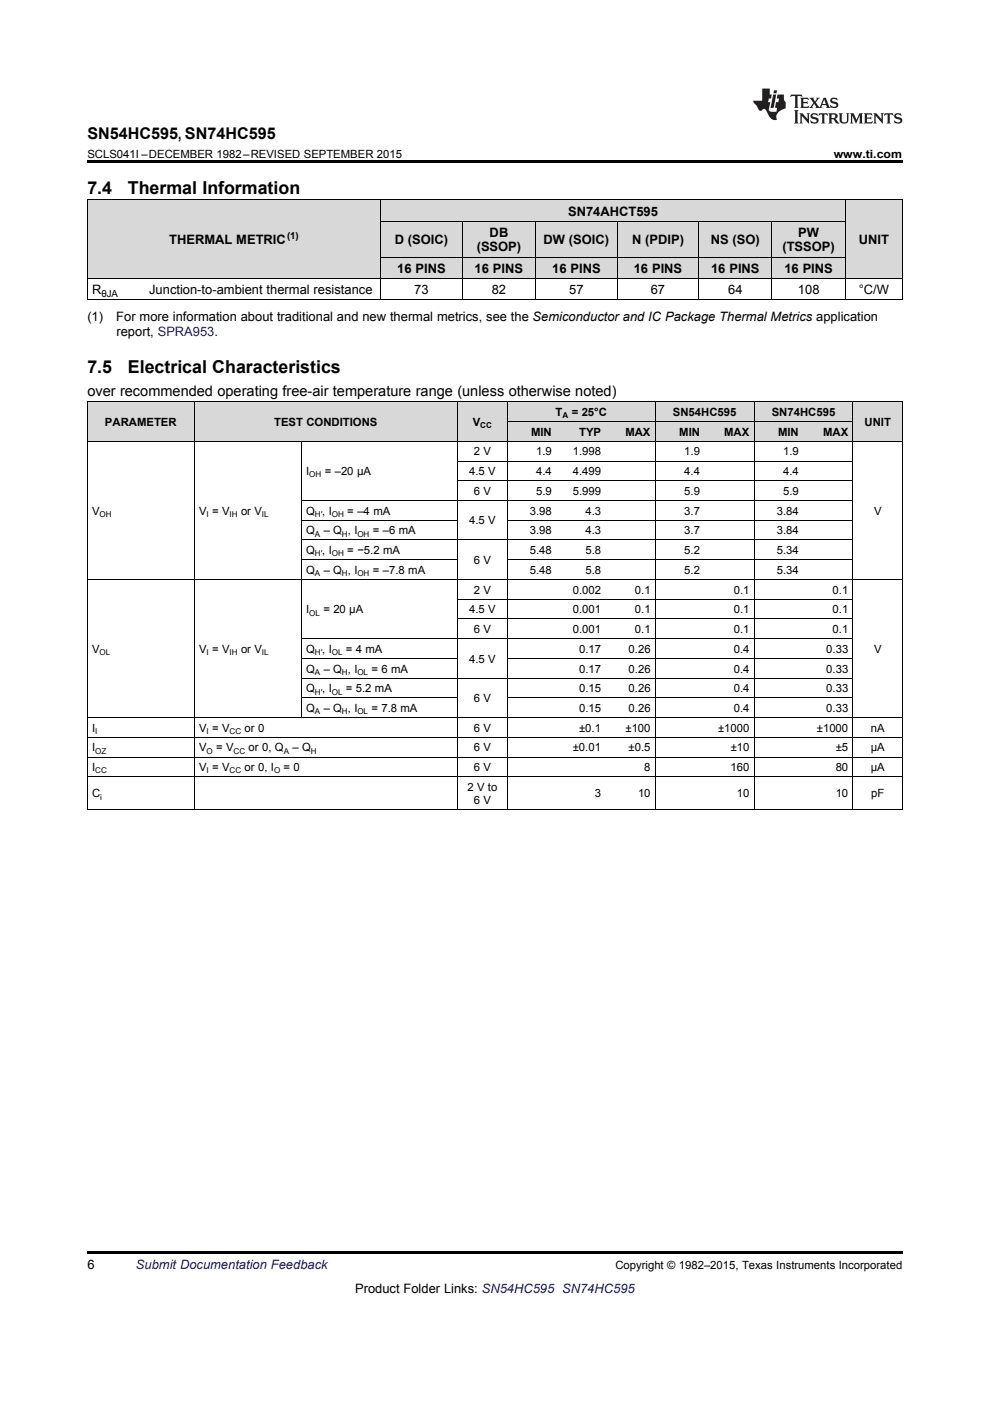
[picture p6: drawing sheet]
<svg xmlns="http://www.w3.org/2000/svg" width="210mm" height="297mm" viewBox="0 0 210 297" stroke-linecap="round" stroke-linejoin="round" font-family="sans-serif">
<defs><g id="words">
<g font-size="3.8">
<text x="18.5" y="41.2">7.4</text>
<text x="27.1" y="41.2">Thermal Information</text>
<text x="18.5" y="79">7.5</text>
<text x="27.1" y="79">Electrical Characteristics</text>
</g>
<text font-size="3.4" x="18.5" y="29.5">SN54HC595, SN74HC595</text>
<text font-size="3.1" x="18.5" y="84">over recommended operating free-air temperature range (unless otherwise noted)</text>
<g font-size="2.7">
<text x="120.5" y="45.7">SN74AHCT595</text>
<text x="35.9" y="51.8">THERMAL METRIC</text>
<text x="83.7" y="51.8">D (SOIC)</text>
<text x="101.1" y="53.3">(SSOP)</text>
<text x="103.8" y="50.2">DB</text>
<text x="115.2" y="51.8">DW (SOIC)</text>
<text x="134" y="51.8">N (PDIP)</text>
<text x="150.7" y="51.8">NS (SO)</text>
<text x="165.9" y="53.3">(TSSOP)</text>
<text x="169.3" y="50.2">PW</text>
<text x="182.1" y="51.8">UNIT</text>
<text x="84.2" y="57.8">16 PINS</text>
<text x="100.6" y="57.8">16 PINS</text>
<text x="117.1" y="57.8">16 PINS</text>
<text x="134.4" y="57.8">16 PINS</text>
<text x="150.8" y="57.8">16 PINS</text>
<text x="166.3" y="57.8">16 PINS</text>
<text x="19.5" y="62.4">R</text>
<text x="31.6" y="62.4">Junction-to-ambient thermal resistance</text>
<text x="87.8" y="62.4">73</text>
<text x="104.3" y="62.4">82</text>
<text x="120.7" y="62.4">57</text>
<text x="138" y="62.4">67</text>
<text x="154.4" y="62.4">64</text>
<text x="169.2" y="62.4">108</text>
<text x="182.1" y="62.4">°C/W</text>
<text x="18.5" y="68.1">(1)</text>
<text x="24.7" y="68.1">For more information about traditional and new thermal metrics, see the Semiconductor and IC Package Thermal Metrics application</text>
<text x="24.7" y="71.1">report, SPRA953.</text>
<text x="18.5" y="269">6</text>
<text x="75.3" y="274.1">Product Folder Links: SN54HC595 SN74HC595</text>
</g>
<text font-size="2.7" fill="#0000c8" x="28.8" y="269">Submit Documentation Feedback</text>
<g font-size="2.4">
<text x="18.5" y="33.6">SCLS041I –DECEMBER 1982–REVISED SEPTEMBER 2015</text>
<text x="176.8" y="33.6">www.ti.com</text>
<text x="117.8" y="88.2">T</text>
<text x="121.2" y="88.2">= 25°C</text>
<text x="142.7" y="88.2">SN54HC595</text>
<text x="163.6" y="88.2">SN74HC595</text>
<text x="22.3" y="90.3">PARAMETER</text>
<text x="58.1" y="90.3">TEST</text>
<text x="65" y="90.3">CONDITIONS</text>
<text x="100.3" y="90.3">V</text>
<text x="112.6" y="92.4">MIN</text>
<text x="122.8" y="92.4">TYP</text>
<text x="132.6" y="92.4">MAX</text>
<text x="144" y="92.4">MIN</text>
<text x="153.6" y="92.4">MAX</text>
<text x="165" y="92.4">MIN</text>
<text x="174.5" y="92.4">MAX</text>
<text x="183.3" y="90.3">UNIT</text>
<text x="64.9" y="100.7">I</text>
<text x="68.9" y="100.7">= –20 μA</text>
<text x="99.5" y="100.7">4.5 V</text>
<text x="100.5" y="96.6">2 V</text>
<text x="113.7" y="96.6">1.9</text>
<text x="113.7" y="100.7">4.4</text>
<text x="121.4" y="96.6">1.998</text>
<text x="121.4" y="100.7">4.499</text>
<text x="145.1" y="96.6">1.9</text>
<text x="145.1" y="100.7">4.4</text>
<text x="166" y="96.6">1.9</text>
<text x="166" y="100.7">4.4</text>
<text x="100.5" y="104.9">6 V</text>
<text x="113.7" y="104.9">5.9</text>
<text x="121.4" y="104.9">5.999</text>
<text x="145.1" y="104.9">5.9</text>
<text x="166" y="104.9">5.9</text>
<text x="19.5" y="109.1">V</text>
<text x="42.2" y="109.1">V = V</text>
<text x="51.1" y="109.1">or V</text>
<text x="64.9" y="109.1">Q , I</text>
<text x="64.9" y="113.3">Q</text>
<text x="68.6" y="113.3">– Q , I</text>
<text x="73.6" y="109.1">= –4 mA</text>
<text x="79.1" y="113.3">= –6 mA</text>
<text x="99.5" y="111.2">4.5 V</text>
<text x="112.3" y="109.1">3.98</text>
<text x="112.3" y="113.3">3.98</text>
<text x="124.1" y="109.1">4.3</text>
<text x="124.1" y="113.3">4.3</text>
<text x="145.1" y="109.1">3.7</text>
<text x="145.1" y="113.3">3.7</text>
<text x="164.7" y="109.1">3.84</text>
<text x="164.7" y="113.3">3.84</text>
<text x="185.3" y="109.1">V</text>
<text x="64.9" y="117.5">Q , I</text>
<text x="73.6" y="117.5">= −5.2 mA</text>
<text x="100.5" y="119.6">6 V</text>
<text x="112.3" y="117.5">5.48</text>
<text x="124.1" y="117.5">5.8</text>
<text x="145.1" y="117.5">5.2</text>
<text x="164.7" y="117.5">5.34</text>
<text x="64.9" y="121.7">Q</text>
<text x="68.6" y="121.7">– Q , I</text>
<text x="79.1" y="121.7">= –7.8 mA</text>
<text x="100.5" y="125.8">2 V</text>
<text x="112.3" y="121.7">5.48</text>
<text x="121.4" y="125.8">0.002</text>
<text x="124.1" y="121.7">5.8</text>
<text x="134.6" y="125.8">0.1</text>
<text x="145.1" y="121.7">5.2</text>
<text x="155.6" y="125.8">0.1</text>
<text x="164.7" y="121.7">5.34</text>
<text x="176.5" y="125.8">0.1</text>
<text x="64.9" y="130">I</text>
<text x="68.6" y="130">= 20 μA</text>
<text x="99.5" y="130">4.5 V</text>
<text x="121.4" y="130">0.001</text>
<text x="134.6" y="130">0.1</text>
<text x="155.6" y="130">0.1</text>
<text x="176.5" y="130">0.1</text>
<text x="100.5" y="134.2">6 V</text>
<text x="121.4" y="134.2">0.001</text>
<text x="134.6" y="134.2">0.1</text>
<text x="155.6" y="134.2">0.1</text>
<text x="176.5" y="134.2">0.1</text>
<text x="19.5" y="138.4">V</text>
<text x="42.2" y="138.4">V = V</text>
<text x="51.1" y="138.4">or V</text>
<text x="64.9" y="138.4">Q , I</text>
<text x="64.9" y="142.6">Q</text>
<text x="68.6" y="142.6">– Q , I</text>
<text x="73.3" y="138.4">= 4 mA</text>
<text x="78.7" y="142.6">= 6 mA</text>
<text x="99.5" y="140.5">4.5 V</text>
<text x="122.8" y="138.4">0.17</text>
<text x="122.8" y="142.6">0.17</text>
<text x="133.3" y="138.4">0.26</text>
<text x="133.3" y="142.6">0.26</text>
<text x="155.6" y="138.4">0.4</text>
<text x="155.6" y="142.6">0.4</text>
<text x="175.2" y="138.4">0.33</text>
<text x="175.2" y="142.6">0.33</text>
<text x="185.3" y="138.4">V</text>
<text x="64.9" y="146.8">Q , I</text>
<text x="73.3" y="146.8">= 5.2 mA</text>
<text x="100.5" y="148.9">6 V</text>
<text x="122.8" y="146.8">0.15</text>
<text x="133.3" y="146.8">0.26</text>
<text x="155.6" y="146.8">0.4</text>
<text x="175.2" y="146.8">0.33</text>
<text x="19.5" y="155.1">I</text>
<text x="42.2" y="155.1">V = V</text>
<text x="51.9" y="155.1">or 0</text>
<text x="64.9" y="151">Q</text>
<text x="68.6" y="151">– Q , I</text>
<text x="78.7" y="151">= 7.8 mA</text>
<text x="100.5" y="155.1">6 V</text>
<text x="122.8" y="151">0.15</text>
<text x="122.8" y="155.1">±0.1</text>
<text x="132.6" y="155.1">±100</text>
<text x="133.3" y="151">0.26</text>
<text x="152.2" y="155.1">±1000</text>
<text x="155.6" y="151">0.4</text>
<text x="173.2" y="155.1">±1000</text>
<text x="175.2" y="151">0.33</text>
<text x="184.6" y="155.1">nA</text>
<text x="19.5" y="159.3">I</text>
<text x="42.2" y="159.3">V</text>
<text x="45.8" y="159.3">= V</text>
<text x="52.7" y="159.3">or 0, Q</text>
<text x="62" y="159.3">– Q</text>
<text x="100.5" y="159.3">6 V</text>
<text x="121.4" y="159.3">±0.01</text>
<text x="133.3" y="159.3">±0.5</text>
<text x="154.9" y="159.3">±10</text>
<text x="177.2" y="159.3">±5</text>
<text x="184.6" y="159.3">µA</text>
<text x="19.5" y="163.5">I</text>
<text x="42.2" y="163.5">V = V</text>
<text x="51.9" y="163.5">or 0, I</text>
<text x="60.1" y="163.5">= 0</text>
<text x="99.1" y="167.7">2 V to</text>
<text x="100.5" y="163.5">6 V</text>
<text x="136.6" y="163.5">8</text>
<text x="154.9" y="163.5">160</text>
<text x="177.2" y="163.5">80</text>
<text x="184.6" y="163.5">µA</text>
<text x="19.5" y="169.1">C</text>
<text x="100.5" y="170.4">6 V</text>
<text x="126.1" y="169.1">3</text>
<text x="135.3" y="169.1">10</text>
<text x="156.2" y="169.1">10</text>
<text x="177.2" y="169.1">10</text>
<text x="184.7" y="169.1">pF</text>
<text x="130.5" y="269">Copyright © 1982–2015, Texas Instruments Incorporated</text>
</g>
<g font-size="2.1">
<text x="60.9" y="50.7">(1)</text>
<text x="21.5" y="62.9">θJA</text>
</g>
<g font-size="1.7">
<text x="119.3" y="88.7">A</text>
<text x="101.8" y="90.8">CC</text>
<text x="65.6" y="101.2">OH</text>
<text x="21.1" y="109.6">OH</text>
<text x="43.8" y="109.6">I</text>
<text x="48.7" y="109.6">IH</text>
<text x="55.5" y="109.6">IL</text>
<text x="66.8" y="109.6">H′</text>
<text x="66.8" y="113.8">A</text>
<text x="70.3" y="109.6">OH</text>
<text x="72.5" y="113.8">H</text>
<text x="75.8" y="113.8">OH</text>
<text x="66.8" y="118">H′</text>
<text x="70.3" y="118">OH</text>
<text x="66.8" y="122.1">A</text>
<text x="72.5" y="122.1">H</text>
<text x="75.8" y="122.1">OH</text>
<text x="65.6" y="130.5">OL</text>
<text x="21.1" y="138.9">OL</text>
<text x="43.8" y="138.9">I</text>
<text x="48.7" y="138.9">IH</text>
<text x="55.5" y="138.9">IL</text>
<text x="66.8" y="138.9">H′</text>
<text x="66.8" y="143.1">A</text>
<text x="70.3" y="138.9">OL</text>
<text x="72.5" y="143.1">H</text>
<text x="75.8" y="143.1">OL</text>
<text x="66.8" y="147.3">H′</text>
<text x="70.3" y="147.3">OL</text>
<text x="20.2" y="155.6">I</text>
<text x="43.8" y="155.6">I</text>
<text x="48.7" y="155.6">CC</text>
<text x="66.8" y="151.4">A</text>
<text x="72.5" y="151.4">H</text>
<text x="75.8" y="151.4">OL</text>
<text x="20.2" y="159.8">OZ</text>
<text x="43.8" y="159.8">O</text>
<text x="49.5" y="159.8">CC</text>
<text x="60.2" y="159.8">A</text>
<text x="65.9" y="159.8">H</text>
<text x="20.2" y="164">CC</text>
<text x="43.8" y="164">I</text>
<text x="48.7" y="164">CC</text>
<text x="58.1" y="164">O</text>
<text x="21.3" y="169.5">i</text>
</g>
</g></defs>
<g fill="#d8d8d8">
<path d="M18.5 85.2h22.7v8.4h-22.7z"/>
<path d="M41.2 85.2h22.7v8.4h-22.7z"/>
<path d="M63.9 85.2h33.2v8.4h-33.2z"/>
<path d="M97.1 85.2h10.5v8.4h-10.5z"/>
<path d="M107.6 89.4h10.4v4.2h-10.4z"/>
<path d="M118 89.4h10.5v4.2h-10.5z"/>
<path d="M128.5 89.4h10.5v4.2h-10.5z"/>
<path d="M139 89.4h10.5v4.2h-10.5z"/>
<path d="M149.5 89.4h10.4v4.2h-10.4z"/>
<path d="M159.9 89.4h10.5v4.2h-10.5z"/>
<path d="M170.4 89.4h10.5v4.2h-10.5z"/>
<path d="M180.9 85.2h10.4v8.4h-10.4z"/>
<path d="M107.6 85.2h10.4v4.2h-10.4z"/>
<path d="M118 85.2h10.5v4.2h-10.5z"/>
<path d="M128.5 85.2h10.5v4.2h-10.5z"/>
<path d="M139 85.2h10.5v4.2h-10.5z"/>
<path d="M149.5 85.2h10.4v4.2h-10.4z"/>
<path d="M159.9 85.2h10.5v4.2h-10.5z"/>
<path d="M170.4 85.2h10.5v4.2h-10.5z"/>
<path d="M18.5 42.4h12.1v16.7h-12.1z"/>
<path d="M30.6 42.4h50.1v16.7h-50.1z"/>
<path d="M80.7 54.5h17.3v4.6h-17.3z"/>
<path d="M98 54.5h15.6v4.6h-15.6z"/>
<path d="M113.6 54.5h17.3v4.6h-17.3z"/>
<path d="M130.9 54.5h17.3v4.6h-17.3z"/>
<path d="M148.2 54.5h15.5v4.6h-15.5z"/>
<path d="M163.7 54.5h15.6v4.6h-15.6z"/>
<path d="M179.3 42.4h12.1v16.7h-12.1z"/>
<path d="M80.7 46.9h17.3v7.6h-17.3z"/>
<path d="M98 46.9h15.6v7.6h-15.6z"/>
<path d="M113.6 46.9h17.3v7.6h-17.3z"/>
<path d="M130.9 46.9h17.3v7.6h-17.3z"/>
<path d="M148.2 46.9h15.5v7.6h-15.5z"/>
<path d="M163.7 46.9h15.6v7.6h-15.6z"/>
<path d="M80.7 42.4h17.3v4.5h-17.3z"/>
<path d="M98 42.4h15.6v4.5h-15.6z"/>
<path d="M113.6 42.4h17.3v4.5h-17.3z"/>
<path d="M130.9 42.4h17.3v4.5h-17.3z"/>
<path d="M148.2 42.4h15.5v4.5h-15.5z"/>
<path d="M163.7 42.4h15.6v4.5h-15.6z"/>
</g>
<g fill="#000">
<path d="M18.5 34.1h172.9v.5h-172.9zM18.5 63.6h.1zM80.6 63.6h.1zM97.9 63.6h.1zM113.5 63.6h.1zM130.8 63.6h.1zM148.1 63.6h.1zM163.6 63.6h.1zM179.2 63.6h.1zM191.3 63.6h.1zM18.5 171.6l.1 .1zM63.8 171.6l.1 .1z"/>
<path d="M97 171.6l.1 .1zM107.5 171.6l.1 .1zM117.9 171.6l.1 .1zM128.4 171.6l.1 .1zM138.9 171.6l.1 .1zM149.4 171.6l.1 .1zM159.8 171.6l.1 .1zM170.3 171.6l.1 .1zM180.8 171.6l.1 .1zM191.2 171.6l.1 .1zM18.5 265.2h172.9v.5h-172.9z"/>
</g>
<g fill="none" stroke="#000" stroke-width=".21">
<path d="M18.5 42.4h172.8v21.2M18.5 59h172.8M18.6 42.4v21.2M80.7 42.4v21.2M80.7 54.5h98.5M80.7 46.9h98.5M98 46.9v16.7M113.5 46.9v16.7M130.8 46.9v16.7M148.1 46.9v16.7M163.7 46.9v16.7M179.2 42.4v21.2"/>
<path d="M18.5 63.5h172.9M18.5 93.6h172.8M18.5 85.2h172.8M18.6 85.2v86.5M41.1 85.2v86.5M63.8 93.6v58.6M97 85.2v86.5M97.1 97.7h83.8M107.5 85.2v86.5M107.6 89.4h73.3M138.9 85.2v86.5M159.9 85.2v86.5"/>
<path d="M180.8 85.2v86.5M191.3 85.2v86.5M63.9 118.7h33.2M63.9 114.5h117M63.9 110.3h33.2M63.9 106.1h117M97.1 101.9h83.8M107.6 118.7h73.3M107.6 110.3h73.3M18.5 122.8h172.8M63.9 139.6h33.2M63.9 135.4h117"/>
<path d="M97.1 131.2h83.8M97.1 127h83.8M107.6 139.6h73.3M18.5 156.3h172.8M18.5 152.1h172.8M63.9 148h33.2M63.9 143.8h117M107.6 148h73.3M18.5 171.6h172.8M18.5 164.7h172.8M18.5 160.5h172.8"/>
</g>
<g fill="#231f20">
<path d="M167.7 20.1l-.1 .5 .4-.2h.5l.1 .1v2l-.2 .4h.9l-.2-.4v-2v-.1h.6l.4 .2-.1-.5zM169.7 20.7l.2 .4v1.4l-.2 .4h1.7l.2-.6a1.01 1.01 0 0 1-1.3 .2v-.6l.9 .2v-.7l-.3 .2h-.6l.1-.6h.7l.4 .2-.2-.5zM171.6 20.7l.9 1.1-.9 1.1h.8l-.1-.3 .3-.6 .4 .7-.1 .2h1.4l-.1-.2 .1-.4h.9l.1 .4-.2 .2h.9l-.9-2.2h-.5l-.9 2.1-.7-1.1 .8-1h-.8l.1 .3-.3 .5-.4-.6 .2-.2zM174.7 21.1l.4 .9h-.7zM176.2 20.9a.61 .61 0 0 0-.1 .6 .61 .61 0 0 0 .5 .4l.6 .2 .1 .2a.86 .86 0 0 1-1.3-.1l.1 .7 .2-.1a1.08 1.08 0 0 0 1.5-.6 1.1 1.1 0 0 0-1.3-.8v-.3l.3-.1 .8 .3-.2-.6zM168.4 23.3l.2 .4v2.1l-.2 .4h.9l-.2-.4v-2.1l.2-.4zM169.5 24l.2 .4v1.4l-.2 .4h.7l-.2-.4v-1.2l1.5 1.6v-1.8l.2-.4h-.7l.2 .4v.9l-1.1-1.3zM172.1 24.1a.61 .61 0 0 0-.2 .7 .61 .61 0 0 0 .5 .4l.6 .2 .1 .2a.86 .86 0 0 1-1.3-.1l.2 .7 .1-.1a1.08 1.08 0 0 0 1.5-.6 1.09 1.09 0 0 0-1.3-.8v-.3l.3-.1 .8 .3-.1-.6zM173.7 24l-.1 .6 .3-.3 .4 .1v1.4l-.2 .4h.9l-.2-.4v-1.4l.4-.1 .3 .3-.1-.6zM175.6 24l.2 .4v1.4l-.2 .4h.9l-.2-.2v-.7l.6 .2a.74 .74 0 0 0 1.1 .6l-1-.9a.57 .57 0 0 0 .6-.9l-.5-.3zM176.3 24.3h.1a.44 .44 0 0 1 .6 .1 .44 .44 0 0 1 0 .5l-.7 .1zM177.8 24l.2 .2a2.28 2.28 0 0 0 .3 1.9 .97 .97 0 0 0 1.6-.7v-1l.2-.4h-.7l.1 .2a1.82 1.82 0 0 1-.1 1.7h-.7l-.2-.2v-1.3l.2-.4zM180.2 24l.2 .4v1.4l-.2 .4h.7l-.2-.4v-1.3l.8 1.7 .8-1.7v1.3l-.2 .4h.9l-.2-.4v-1.4l.2-.4h-.8l-.6 1.4-.6-1.4zM183.1 24l.3 .4v1.4l-.3 .4h1.8l.2-.6a1.01 1.01 0 0 1-1.3 .2v-.6l.9 .1v-.6l-.3 .2h-.6l.1-.6h.7l.4 .2-.2-.5zM185.2 24l.2 .4v1.4l-.2 .4h.7l-.2-.4v-1.2l1.5 1.6v-1.8l.2-.4h-.7l.2 .4v.9l-1.1-1.3zM187.6 24l-.1 .6 .3-.3 .4 .1v1.4l-.2 .4h.9l-.2-.4v-1.4l.3-.1 .4 .3-.1-.6zM189.8 24.1a.61 .61 0 0 0-.2 .7 .61 .61 0 0 0 .6 .4l.5 .2 .2 .2a.86 .86 0 0 1-1.4-.1l.2 .7 .1-.1a1.08 1.08 0 0 0 1.5-.6 1.1 1.1 0 0 0-1.2-.8l-.1-.3 .4-.1 .8 .3-.2-.6z"/>
<path d="M161.6 18.8v2.6h-1.9l.1 .3 .9 1.2a.57 .57 0 0 0 .4 .6 .57 .57 0 0 0 .7-.4l.4 .1 .6 .9a1.48 1.48 0 0 0 1.9 1.3 1.5 1.5 0 0 1 1-2.1l.9-.3a3.4 3.4 0 0 0-.4-2.1v-.9h-1.3l-.2 .9h.5l-.2 .8h-.5l-.1 .9v.2l.4 .1-.2 .8a1.88 1.88 0 0 1-1.6-.3l.3-1.7h-.4l.1-.8h.5l.1-.9h-.4v-1.2zM163.9 20l-.5 2.9h.6l.6-2.9zM164.1 19.2l-.1 .6h.6l.2-.6z"/>
</g>
<use href="#words"/>
</svg>
